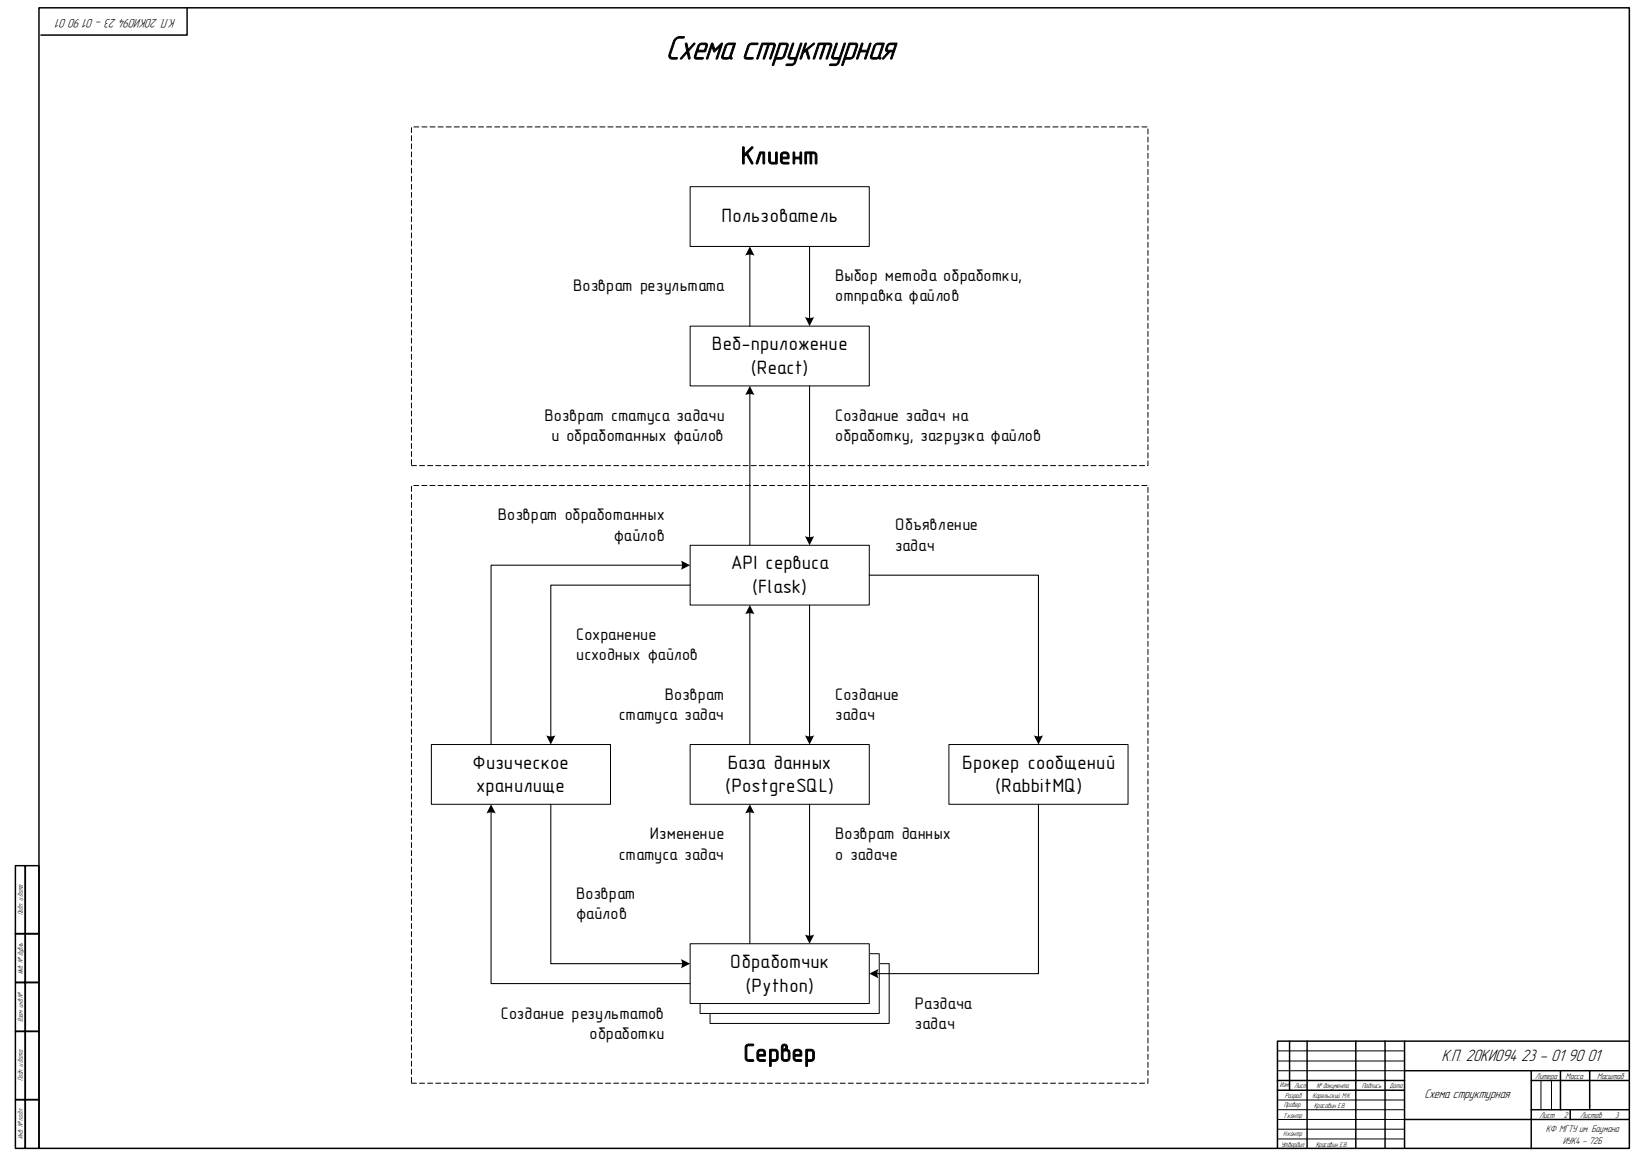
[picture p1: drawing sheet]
<svg xmlns="http://www.w3.org/2000/svg" width="841mm" height="594mm" viewBox="0 0 841 594" stroke-linecap="round" stroke-linejoin="round" font-family="sans-serif">
<defs><g id="words">
<text font-size="17.9" x="342" y="30">Схема структурная</text>
<g font-size="13">
<text x="380" y="84">Клиент</text>
<text x="381" y="544">Сервер</text>
</g>
<g font-size="10">
<text x="365" y="179">Веб-приложение</text>
<text x="375" y="292">API сервиса</text>
<text x="244" y="406">хранилище</text>
<text x="372" y="406">(PostgreSQL)</text>
<text x="511" y="406">(RabbitMQ)</text>
<text x="375" y="497">Обработчик</text>
</g>
<g font-size="9.9">
<text x="370" y="114">Пользователь</text>
<text x="385" y="192">(React)</text>
<text x="386" y="304">(Flask)</text>
<text x="243" y="394">Физическое</text>
<text x="373" y="394">База данных</text>
<text x="494" y="394">Брокер сообщений</text>
<text x="382" y="509">(Python)</text>
</g>
<text font-size="8.9" x="740" y="544">К.П. 20КИ094 23 - 01 90 01</text>
<g font-size="8.7">
<text x="294" y="149">Возврат результата</text>
<text x="429" y="144">Выбор метода обработки,</text>
<text x="429" y="155">отправка файлов</text>
<text x="279" y="216">Возврат статуса задачи</text>
<text x="429" y="216">Создание задач на</text>
<text x="283" y="226">и обработанных файлов</text>
<text x="429" y="226">обработку, загрузка файлов</text>
<text x="256" y="267">Возврат обработанных</text>
<text x="459" y="272">Объявление</text>
<text x="315" y="277">файлов</text>
<text x="459" y="282">задач</text>
<text x="296" y="328">Сохранение</text>
<text x="296" y="339">исходных файлов</text>
<text x="341" y="359">Возврат</text>
<text x="429" y="359">Создание</text>
<text x="318" y="369">статуса задач</text>
<text x="429" y="369">задач</text>
<text x="333" y="430">Изменение</text>
<text x="429" y="430">Возврат данных</text>
<text x="318" y="441">статуса задач</text>
<text x="429" y="441">о задаче</text>
<text x="296" y="461">Возврат</text>
<text x="296" y="472">файлов</text>
<text x="469" y="517">Раздача</text>
<text x="257" y="523">Создание результатов</text>
<text x="469" y="528">задач</text>
<text x="303" y="533">обработки</text>
</g>
<g font-size="6.7">
<text x="90" y="10" transform="rotate(-180 90 10)">К.П. 20КИ094 23 - 01 90 01</text>
<text x="731" y="563">Схема структурная</text>
</g>
<g font-size="5.1">
<text x="793" y="581">КФ МГТУ им. Баумана</text>
<text x="802" y="587">ИУК4 – 72Б</text>
</g>
<g font-size="4.5">
<text x="788" y="554">Литера</text>
<text x="803" y="554">Масса</text>
<text x="819" y="554">Масштаб</text>
<text x="790" y="574">Лист</text>
<text x="802" y="574">2</text>
<text x="811" y="574">Листов</text>
<text x="829" y="574">3</text>
</g>
<g font-size="3.8">
<text x="12" y="470" transform="rotate(-90 12 470)">Подп. и дата</text>
<text x="12" y="500" transform="rotate(-90 12 500)">Инв. № дубль</text>
<text x="12" y="524" transform="rotate(-90 12 524)">Взам. инв №</text>
<text x="12" y="555" transform="rotate(-90 12 555)">Подп. и дата</text>
<text x="657" y="558">Изм.</text>
<text x="659" y="563">Разраб.</text>
<text x="664" y="558">Лисm</text>
<text x="673" y="563">Карельский М.К.</text>
<text x="675" y="558">№ документа</text>
<text x="699" y="558">Подпись</text>
<text x="713" y="558">Дата</text>
<text x="659" y="568">Провер.</text>
<text x="674" y="568">Красавин Е.В.</text>
<text x="658" y="573">Т.контр</text>
<text x="12" y="584" transform="rotate(-90 12 584)">Инв. № подл</text>
<text x="658" y="582">Н.контр</text>
<text x="657" y="588">Утвердил</text>
<text x="675" y="588">Красавин Е.В.</text>
</g>
</g></defs>
<g fill="none" stroke="#000" stroke-width=".76">
<path d="M20 4h816v585h-816zM96 4v14h-75M8 444h5v35h-5zM13 444h7v35h-7zM8 479h5v25h-5zM13 479h7v25h-7zM8 504h5v25h-5zM13 504h7v25h-7zM8 529h5v35h-5zM13 529h7v35h-7zM662 534v25M671 534v55"/>
<path d="M696 534v55M711 534v55M721 534v55M836 534h-181v55M655 554h66M655 559h66M721 549h115M786 554h50M786 549v40M801 549v20M816 549v20M8 564h5v25h-5z"/>
<path d="M13 564h7v25h-7zM721 574h115M786 569h50M806 569v5"/>
</g>
<path d="M655 539h66M655 544h66M655 549h66M791 554v15M796 554v15M655 564h66M655 569h66M655 574h66M655 579h66M816 567h.1M655 584h66" fill="none" stroke="#000" stroke-width=".51"/>
<path d="M364 494h92v31h-92z" fill-rule="evenodd" fill="#fff"/>
<path d="M364 494h92v31h-92z" fill="none" stroke="#000" stroke-width=".51"/>
<path d="M359 489h92v31h-92z" fill-rule="evenodd" fill="#fff"/>
<path d="M359 489h92v31h-92z" fill="none" stroke="#000" stroke-width=".51"/>
<path d="M487 382h92v31h-92z" fill-rule="evenodd" fill="#fff"/>
<path d="M487 382h92v31h-92z" fill="none" stroke="#000" stroke-width=".51"/>
<path d="M354 484h92v31h-92z" fill-rule="evenodd" fill="#fff"/>
<path d="M354 484h92v31h-92z" fill="none" stroke="#000" stroke-width=".51"/>
<path d="M354 382h92v31h-92z" fill-rule="evenodd" fill="#fff"/>
<path d="M354 382h92v31h-92z" fill="none" stroke="#000" stroke-width=".51"/>
<path d="M221 382h92v31h-92z" fill-rule="evenodd" fill="#fff"/>
<path d="M221 382h92v31h-92z" fill="none" stroke="#000" stroke-width=".51"/>
<path d="M354 280h92v30h-92z" fill-rule="evenodd" fill="#fff"/>
<path d="M354 280h92v30h-92z" fill="none" stroke="#000" stroke-width=".51"/>
<path d="M354 167h92v31h-92z" fill-rule="evenodd" fill="#fff"/>
<path d="M354 167h92v31h-92z" fill="none" stroke="#000" stroke-width=".51"/>
<path d="M415 198v78M385 202v78M446 295h87v83M354 300h-71v78M415 310v68M252 416v88h102M385 416v68M533 413v86h-83" fill="none" stroke="#000" stroke-width=".54"/>
<g fill="#000">
<path d="M385 198l2 5-2-1-3 1z" fill-rule="evenodd"/>
<path d="M413 275l3 1 2-1-3 5z" fill-rule="evenodd"/>
<path d="M280 377l3 1 2-1-2 5z" fill-rule="evenodd"/>
<path d="M413 377l3 1 2-1-3 5z" fill-rule="evenodd"/>
<path d="M530 377l3 1 2-1-2 5z" fill-rule="evenodd"/>
<path d="M252 413l2 4h-2h-2z" fill-rule="evenodd"/>
<path d="M385 413l2 4h-2h-3z" fill-rule="evenodd"/>
<path d="M446 499l5-2-1 2 1 3z" fill-rule="evenodd"/>
</g>
<path d="M354 96h92v30h-92z" fill-rule="evenodd" fill="#fff"/>
<path d="M354 96h92v30h-92z" fill="none" stroke="#000" stroke-width=".51"/>
<path d="M385 130v37M415 126v38M351 290h-99v92M385 314v68M283 413v81h68M415 413v67" fill="none" stroke="#000" stroke-width=".54"/>
<g fill="#000">
<path d="M385 126l2 5h-2h-3z" fill-rule="evenodd"/>
<path d="M413 163h3h2l-3 4z" fill-rule="evenodd"/>
<path d="M349 288l5 2-5 2 1-2z" fill-rule="evenodd"/>
<path d="M385 310l2 5h-2h-3z" fill-rule="evenodd"/>
<path d="M349 492l5 2-5 3 1-3z" fill-rule="evenodd"/>
<path d="M413 479l3 1 2-1-3 5z" fill-rule="evenodd"/>
</g>
<path d="M211 65h378v174h-378zM211 249h378v307h-378z" fill="none" stroke="#000" stroke-width=".51" stroke-dasharray="2.6 1.6"/>
<use href="#words"/>
</svg>
